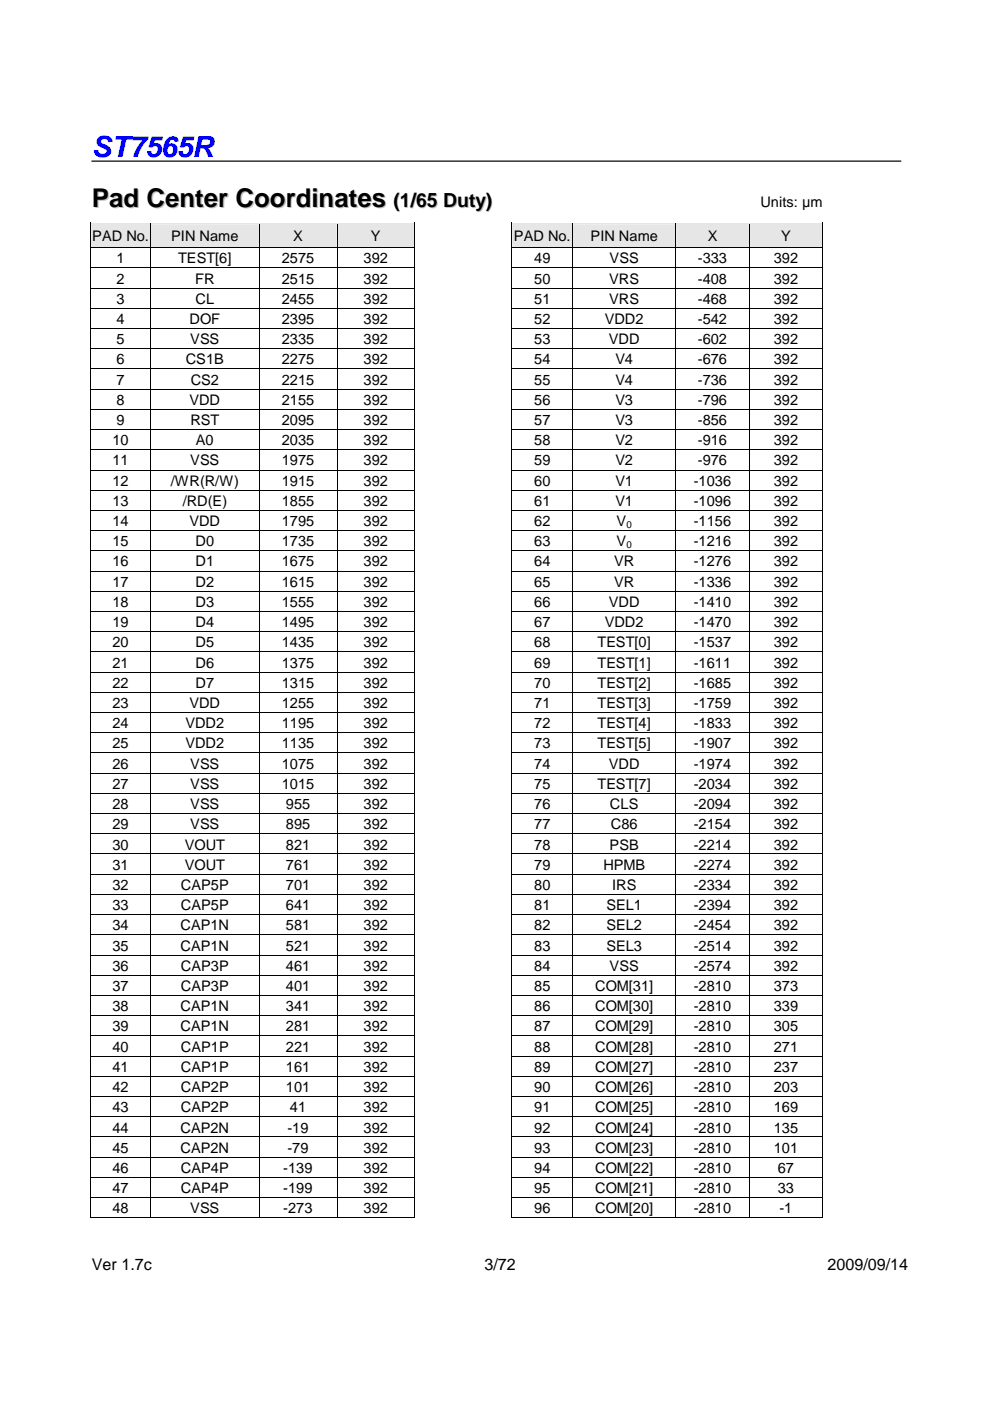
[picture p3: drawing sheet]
<svg xmlns="http://www.w3.org/2000/svg" width="210mm" height="297mm" viewBox="0 0 210 297" stroke-linecap="round" stroke-linejoin="round" font-family="sans-serif">
<defs><g id="words">
<text font-size="6.2" fill="#00f" x="19.5" y="33.2">ST7565R</text>
<text font-size="5.5" fill="#c0c0c0" x="19.7" y="44.2">Pad Center Coordinates</text>
<text font-size="4.1" fill="#c0c0c0" x="83.6" y="44.1">(1/65 Duty)</text>
<g font-size="3.4">
<text x="19.5" y="269.2">Ver 1.7c</text>
<text x="102.7" y="269.2">3/72</text>
<text x="175.5" y="269.2">2009/09/14</text>
</g>
<g font-size="3.1">
<text x="161.2" y="43.9">Units: µm</text>
<text x="19.6" y="51.1">PAD No.</text>
<text x="36.3" y="51.1">PIN Name</text>
<text x="62.2" y="51.1">X</text>
<text x="78.7" y="51.1">Y</text>
<text x="109" y="51.1">PAD No.</text>
<text x="125.2" y="51.1">PIN Name</text>
<text x="150.1" y="51.1">X</text>
<text x="165.7" y="51.1">Y</text>
<text x="24.7" y="55.8">1</text>
<text x="37.8" y="55.8">TEST[6]</text>
<text x="59.7" y="55.8">2575</text>
<text x="77.1" y="55.8">392</text>
<text x="113.3" y="55.8">49</text>
<text x="129.2" y="55.8">VSS</text>
<text x="148" y="55.8">-333</text>
<text x="164" y="55.8">392</text>
<text x="24.7" y="60.1">2</text>
<text x="24.7" y="64.4">3</text>
<text x="41.4" y="60.1">FR</text>
<text x="41.4" y="64.4">CL</text>
<text x="59.7" y="60.1">2515</text>
<text x="59.7" y="64.4">2455</text>
<text x="77.1" y="60.1">392</text>
<text x="77.1" y="64.4">392</text>
<text x="113.3" y="60.1">50</text>
<text x="113.3" y="64.4">51</text>
<text x="129.2" y="60.1">VRS</text>
<text x="129.2" y="64.4">VRS</text>
<text x="148" y="60.1">-408</text>
<text x="148" y="64.4">-468</text>
<text x="164" y="60.1">392</text>
<text x="164" y="64.4">392</text>
<text x="24.7" y="68.7">4</text>
<text x="40.2" y="68.7">DOF</text>
<text x="59.7" y="68.7">2395</text>
<text x="77.1" y="68.7">392</text>
<text x="113.3" y="68.7">52</text>
<text x="128.2" y="68.7">VDD2</text>
<text x="148" y="68.7">-542</text>
<text x="164" y="68.7">392</text>
<text x="24.7" y="73">5</text>
<text x="24.7" y="77.3">6</text>
<text x="39.4" y="77.3">CS1B</text>
<text x="40.3" y="73">VSS</text>
<text x="59.7" y="73">2335</text>
<text x="59.7" y="77.3">2275</text>
<text x="77.1" y="73">392</text>
<text x="77.1" y="77.3">392</text>
<text x="113.3" y="73">53</text>
<text x="113.3" y="77.3">54</text>
<text x="129.1" y="73">VDD</text>
<text x="130.5" y="77.3">V4</text>
<text x="148" y="73">-602</text>
<text x="148" y="77.3">-676</text>
<text x="164" y="73">392</text>
<text x="164" y="77.3">392</text>
<text x="24.7" y="81.5">7</text>
<text x="40.4" y="81.5">CS2</text>
<text x="59.7" y="81.5">2215</text>
<text x="77.1" y="81.5">392</text>
<text x="113.3" y="81.5">55</text>
<text x="130.5" y="81.5">V4</text>
<text x="148" y="81.5">-736</text>
<text x="164" y="81.5">392</text>
<text x="24.7" y="85.9">8</text>
<text x="40.2" y="85.9">VDD</text>
<text x="59.7" y="85.9">2155</text>
<text x="77.1" y="85.9">392</text>
<text x="113.3" y="85.9">56</text>
<text x="130.5" y="85.9">V3</text>
<text x="148" y="85.9">-796</text>
<text x="164" y="85.9">392</text>
<text x="23.9" y="94.4">10</text>
<text x="24.7" y="90.1">9</text>
<text x="40.4" y="90.1">RST</text>
<text x="41.5" y="94.4">A0</text>
<text x="59.7" y="90.1">2095</text>
<text x="59.7" y="94.4">2035</text>
<text x="77.1" y="90.1">392</text>
<text x="77.1" y="94.4">392</text>
<text x="113.3" y="90.1">57</text>
<text x="113.3" y="94.4">58</text>
<text x="130.5" y="90.1">V3</text>
<text x="130.5" y="94.4">V2</text>
<text x="148" y="90.1">-856</text>
<text x="148" y="94.4">-916</text>
<text x="164" y="90.1">392</text>
<text x="164" y="94.4">392</text>
<text x="23.9" y="98.7">11</text>
<text x="40.3" y="98.7">VSS</text>
<text x="59.7" y="98.7">1975</text>
<text x="77.1" y="98.7">392</text>
<text x="113.3" y="98.7">59</text>
<text x="130.5" y="98.7">V2</text>
<text x="148" y="98.7">-976</text>
<text x="164" y="98.7">392</text>
<text x="23.9" y="103">12</text>
<text x="23.9" y="107.3">13</text>
<text x="36.2" y="103">/WR(R/W)</text>
<text x="38.7" y="107.3">/RD(E)</text>
<text x="59.7" y="103">1915</text>
<text x="59.7" y="107.3">1855</text>
<text x="77.1" y="103">392</text>
<text x="77.1" y="107.3">392</text>
<text x="113.3" y="103">60</text>
<text x="113.3" y="107.3">61</text>
<text x="130.5" y="103">V1</text>
<text x="130.5" y="107.3">V1</text>
<text x="147.1" y="103">-1036</text>
<text x="147.1" y="107.3">-1096</text>
<text x="164" y="103">392</text>
<text x="164" y="107.3">392</text>
<text x="23.9" y="111.5">14</text>
<text x="40.2" y="111.5">VDD</text>
<text x="59.7" y="111.5">1795</text>
<text x="77.1" y="111.5">392</text>
<text x="113.3" y="111.5">62</text>
<text x="130.7" y="111.5">V</text>
<text x="147.1" y="111.5">-1156</text>
<text x="164" y="111.5">392</text>
<text x="23.9" y="115.8">15</text>
<text x="41.4" y="115.8">D0</text>
<text x="59.7" y="115.8">1735</text>
<text x="77.1" y="115.8">392</text>
<text x="113.3" y="115.8">63</text>
<text x="130.7" y="115.8">V</text>
<text x="147.1" y="115.8">-1216</text>
<text x="164" y="115.8">392</text>
<text x="23.9" y="120.1">16</text>
<text x="23.9" y="124.4">17</text>
<text x="41.4" y="120.1">D1</text>
<text x="41.4" y="124.4">D2</text>
<text x="59.7" y="120.1">1675</text>
<text x="59.7" y="124.4">1615</text>
<text x="77.1" y="120.1">392</text>
<text x="77.1" y="124.4">392</text>
<text x="113.3" y="120.1">64</text>
<text x="113.3" y="124.4">65</text>
<text x="130.2" y="120.1">VR</text>
<text x="130.2" y="124.4">VR</text>
<text x="147.1" y="120.1">-1276</text>
<text x="147.1" y="124.4">-1336</text>
<text x="164" y="120.1">392</text>
<text x="164" y="124.4">392</text>
<text x="23.9" y="128.7">18</text>
<text x="41.4" y="128.7">D3</text>
<text x="59.7" y="128.7">1555</text>
<text x="77.1" y="128.7">392</text>
<text x="113.3" y="128.7">66</text>
<text x="129.1" y="128.7">VDD</text>
<text x="147.1" y="128.7">-1410</text>
<text x="164" y="128.7">392</text>
<text x="23.9" y="133">19</text>
<text x="23.9" y="137.2">20</text>
<text x="41.4" y="133">D4</text>
<text x="41.4" y="137.2">D5</text>
<text x="59.7" y="133">1495</text>
<text x="59.7" y="137.2">1435</text>
<text x="77.1" y="133">392</text>
<text x="77.1" y="137.2">392</text>
<text x="113.3" y="133">67</text>
<text x="113.3" y="137.2">68</text>
<text x="126.7" y="137.2">TEST[0]</text>
<text x="128.2" y="133">VDD2</text>
<text x="147.1" y="133">-1470</text>
<text x="147.1" y="137.2">-1537</text>
<text x="164" y="133">392</text>
<text x="164" y="137.2">392</text>
<text x="23.9" y="141.6">21</text>
<text x="41.4" y="141.6">D6</text>
<text x="59.7" y="141.6">1375</text>
<text x="77.1" y="141.6">392</text>
<text x="113.3" y="141.6">69</text>
<text x="126.7" y="141.6">TEST[1]</text>
<text x="147.1" y="141.6">-1611</text>
<text x="164" y="141.6">392</text>
<text x="23.9" y="145.8">22</text>
<text x="41.4" y="145.8">D7</text>
<text x="59.7" y="145.8">1315</text>
<text x="77.1" y="145.8">392</text>
<text x="113.3" y="145.8">70</text>
<text x="126.7" y="145.8">TEST[2]</text>
<text x="147.1" y="145.8">-1685</text>
<text x="164" y="145.8">392</text>
<text x="23.9" y="150.1">23</text>
<text x="23.9" y="154.4">24</text>
<text x="39.3" y="154.4">VDD2</text>
<text x="40.2" y="150.1">VDD</text>
<text x="59.7" y="150.1">1255</text>
<text x="59.7" y="154.4">1195</text>
<text x="77.1" y="150.1">392</text>
<text x="77.1" y="154.4">392</text>
<text x="113.3" y="150.1">71</text>
<text x="113.3" y="154.4">72</text>
<text x="126.7" y="150.1">TEST[3]</text>
<text x="126.7" y="154.4">TEST[4]</text>
<text x="147.1" y="150.1">-1759</text>
<text x="147.1" y="154.4">-1833</text>
<text x="164" y="150.1">392</text>
<text x="164" y="154.4">392</text>
<text x="23.9" y="158.7">25</text>
<text x="39.3" y="158.7">VDD2</text>
<text x="59.7" y="158.7">1135</text>
<text x="77.1" y="158.7">392</text>
<text x="113.3" y="158.7">73</text>
<text x="126.7" y="158.7">TEST[5]</text>
<text x="147.1" y="158.7">-1907</text>
<text x="164" y="158.7">392</text>
<text x="23.9" y="163">26</text>
<text x="23.9" y="167.3">27</text>
<text x="40.3" y="163">VSS</text>
<text x="40.3" y="167.3">VSS</text>
<text x="59.7" y="163">1075</text>
<text x="59.7" y="167.3">1015</text>
<text x="77.1" y="163">392</text>
<text x="77.1" y="167.3">392</text>
<text x="113.3" y="163">74</text>
<text x="113.3" y="167.3">75</text>
<text x="126.7" y="167.3">TEST[7]</text>
<text x="129.1" y="163">VDD</text>
<text x="147.1" y="163">-1974</text>
<text x="147.1" y="167.3">-2034</text>
<text x="164" y="163">392</text>
<text x="164" y="167.3">392</text>
<text x="23.9" y="171.5">28</text>
<text x="40.3" y="171.5">VSS</text>
<text x="60.6" y="171.5">955</text>
<text x="77.1" y="171.5">392</text>
<text x="113.3" y="171.5">76</text>
<text x="129.3" y="171.5">CLS</text>
<text x="147.1" y="171.5">-2094</text>
<text x="164" y="171.5">392</text>
<text x="23.9" y="175.8">29</text>
<text x="40.3" y="175.8">VSS</text>
<text x="60.6" y="175.8">895</text>
<text x="77.1" y="175.8">392</text>
<text x="113.3" y="175.8">77</text>
<text x="129.5" y="175.8">C86</text>
<text x="147.1" y="175.8">-2154</text>
<text x="164" y="175.8">392</text>
<text x="23.9" y="180.1">30</text>
<text x="23.9" y="184.4">31</text>
<text x="39.2" y="180.1">VOUT</text>
<text x="39.2" y="184.4">VOUT</text>
<text x="60.6" y="180.1">821</text>
<text x="60.6" y="184.4">761</text>
<text x="77.1" y="180.1">392</text>
<text x="77.1" y="184.4">392</text>
<text x="113.3" y="180.1">78</text>
<text x="113.3" y="184.4">79</text>
<text x="127.9" y="184.4">HPMB</text>
<text x="129.2" y="180.1">PSB</text>
<text x="147.1" y="180.1">-2214</text>
<text x="147.1" y="184.4">-2274</text>
<text x="164" y="180.1">392</text>
<text x="164" y="184.4">392</text>
<text x="23.9" y="188.7">32</text>
<text x="38.4" y="188.7">CAP5P</text>
<text x="60.6" y="188.7">701</text>
<text x="77.1" y="188.7">392</text>
<text x="113.3" y="188.7">80</text>
<text x="129.8" y="188.7">IRS</text>
<text x="147.1" y="188.7">-2334</text>
<text x="164" y="188.7">392</text>
<text x="23.9" y="193">33</text>
<text x="23.9" y="197.3">34</text>
<text x="38.3" y="197.3">CAP1N</text>
<text x="38.4" y="193">CAP5P</text>
<text x="60.6" y="193">641</text>
<text x="60.6" y="197.3">581</text>
<text x="77.1" y="193">392</text>
<text x="77.1" y="197.3">392</text>
<text x="113.3" y="193">81</text>
<text x="113.3" y="197.3">82</text>
<text x="128.6" y="193">SEL1</text>
<text x="128.6" y="197.3">SEL2</text>
<text x="147.1" y="193">-2394</text>
<text x="147.1" y="197.3">-2454</text>
<text x="164" y="193">392</text>
<text x="164" y="197.3">392</text>
<text x="23.9" y="201.5">35</text>
<text x="38.3" y="201.5">CAP1N</text>
<text x="60.6" y="201.5">521</text>
<text x="77.1" y="201.5">392</text>
<text x="113.3" y="201.5">83</text>
<text x="128.6" y="201.5">SEL3</text>
<text x="147.1" y="201.5">-2514</text>
<text x="164" y="201.5">392</text>
<text x="23.9" y="205.8">36</text>
<text x="38.4" y="205.8">CAP3P</text>
<text x="60.6" y="205.8">461</text>
<text x="77.1" y="205.8">392</text>
<text x="113.3" y="205.8">84</text>
<text x="129.2" y="205.8">VSS</text>
<text x="147.1" y="205.8">-2574</text>
<text x="164" y="205.8">392</text>
<text x="23.9" y="210.1">37</text>
<text x="23.9" y="214.4">38</text>
<text x="38.3" y="214.4">CAP1N</text>
<text x="38.4" y="210.1">CAP3P</text>
<text x="60.6" y="210.1">401</text>
<text x="60.6" y="214.4">341</text>
<text x="77.1" y="210.1">392</text>
<text x="77.1" y="214.4">392</text>
<text x="113.3" y="210.1">85</text>
<text x="113.3" y="214.4">86</text>
<text x="126.2" y="210.1">COM[31]</text>
<text x="126.2" y="214.4">COM[30]</text>
<text x="147.1" y="210.1">-2810</text>
<text x="147.1" y="214.4">-2810</text>
<text x="164" y="210.1">373</text>
<text x="164" y="214.4">339</text>
<text x="23.9" y="218.7">39</text>
<text x="38.3" y="218.7">CAP1N</text>
<text x="60.6" y="218.7">281</text>
<text x="77.1" y="218.7">392</text>
<text x="113.3" y="218.7">87</text>
<text x="126.2" y="218.7">COM[29]</text>
<text x="147.1" y="218.7">-2810</text>
<text x="164" y="218.7">305</text>
<text x="23.9" y="223">40</text>
<text x="23.9" y="227.2">41</text>
<text x="38.4" y="223">CAP1P</text>
<text x="38.4" y="227.2">CAP1P</text>
<text x="60.6" y="223">221</text>
<text x="60.6" y="227.2">161</text>
<text x="77.1" y="223">392</text>
<text x="77.1" y="227.2">392</text>
<text x="113.3" y="223">88</text>
<text x="113.3" y="227.2">89</text>
<text x="126.2" y="223">COM[28]</text>
<text x="126.2" y="227.2">COM[27]</text>
<text x="147.1" y="223">-2810</text>
<text x="147.1" y="227.2">-2810</text>
<text x="164" y="223">271</text>
<text x="164" y="227.2">237</text>
<text x="23.9" y="231.5">42</text>
<text x="38.4" y="231.5">CAP2P</text>
<text x="60.6" y="231.5">101</text>
<text x="77.1" y="231.5">392</text>
<text x="113.3" y="231.5">90</text>
<text x="126.2" y="231.5">COM[26]</text>
<text x="147.1" y="231.5">-2810</text>
<text x="164" y="231.5">203</text>
<text x="23.9" y="235.8">43</text>
<text x="38.4" y="235.8">CAP2P</text>
<text x="61.5" y="235.8">41</text>
<text x="77.1" y="235.8">392</text>
<text x="113.3" y="235.8">91</text>
<text x="126.2" y="235.8">COM[25]</text>
<text x="147.1" y="235.8">-2810</text>
<text x="164" y="235.8">169</text>
<text x="23.9" y="240.1">44</text>
<text x="23.9" y="244.4">45</text>
<text x="38.3" y="240.1">CAP2N</text>
<text x="38.3" y="244.4">CAP2N</text>
<text x="61" y="240.1">-19</text>
<text x="61" y="244.4">-79</text>
<text x="77.1" y="240.1">392</text>
<text x="77.1" y="244.4">392</text>
<text x="113.3" y="240.1">92</text>
<text x="113.3" y="244.4">93</text>
<text x="126.2" y="240.1">COM[24]</text>
<text x="126.2" y="244.4">COM[23]</text>
<text x="147.1" y="240.1">-2810</text>
<text x="147.1" y="244.4">-2810</text>
<text x="164" y="240.1">135</text>
<text x="164" y="244.4">101</text>
<text x="23.9" y="248.7">46</text>
<text x="38.4" y="248.7">CAP4P</text>
<text x="60.1" y="248.7">-139</text>
<text x="77.1" y="248.7">392</text>
<text x="113.3" y="248.7">94</text>
<text x="126.2" y="248.7">COM[22]</text>
<text x="147.1" y="248.7">-2810</text>
<text x="164.9" y="248.7">67</text>
<text x="23.9" y="252.9">47</text>
<text x="23.9" y="257.3">48</text>
<text x="38.4" y="252.9">CAP4P</text>
<text x="40.3" y="257.3">VSS</text>
<text x="60.1" y="252.9">-199</text>
<text x="60.1" y="257.3">-273</text>
<text x="77.1" y="252.9">392</text>
<text x="77.1" y="257.3">392</text>
<text x="113.3" y="252.9">95</text>
<text x="113.3" y="257.3">96</text>
<text x="126.2" y="252.9">COM[21]</text>
<text x="126.2" y="257.3">COM[20]</text>
<text x="147.1" y="252.9">-2810</text>
<text x="147.1" y="257.3">-2810</text>
<text x="164.9" y="252.9">33</text>
<text x="165.3" y="257.3">-1</text>
</g>
<g font-size="2.1">
<text x="132.8" y="111.9">0</text>
<text x="132.8" y="116.2">0</text>
</g>
</g></defs>
<path d="M19.5 34.2h171.5" fill="none" stroke="#010101" stroke-width=".26"/>
<g fill="#e6e6e6">
<path d="M19.3 47.4h12.5v5h-12.5z"/>
<path d="M19.5 48.2h12.2v3.5h-12.2z"/>
<path d="M32 47.5h22.9v4.9h-22.9z"/>
<path d="M32 48.2h22.9v3.5h-22.9z"/>
<path d="M55 47.4h16.4v5h-16.4z"/>
<path d="M55.2 48.2h16v3.5h-16z"/>
<path d="M71.5 47.4h16.3v5h-16.3z"/>
<path d="M71.7 48.2h16v3.5h-16z"/>
</g>
<g fill="#000">
<path d="M19.2 47.2h.1v.3h-.1zM19.2 47.2l.1 .2zM19.2 52.4h.1v.4h-.1zM19.2 56.7h.1v.4h-.1zM31.8 47.4h.2v.1h-.2zM31.8 47.2h.2v.2h-.2zM31.8 52.4h.2v.4h-.2zM31.8 56.7h.2v.4h-.2zM54.9 47.4h.1v.1h-.1zM54.9 47.2h.1v.2h-.1zM54.9 52.4h.1v.4h-.1zM54.9 56.7h.1v.4h-.1z"/>
<path d="M71.4 47.4h.1v.1h-.1zM71.4 47.2h.1v.2h-.1zM71.4 52.4h.1v.4h-.1zM71.4 56.7h.1v.4h-.1zM87.8 47.2h.2v.3h-.2zM87.8 47.2h.2v.2h-.2zM87.8 52.4h.2v.4h-.2zM87.8 56.7h.2v.4h-.2zM19.2 61h.1v.3h-.1zM19.2 65.3h.1v.4h-.1zM19.2 69.6h.1v.3h-.1zM19.2 73.8h.1v.4h-.1z"/>
<path d="M19.2 78.1h.1v.4h-.1zM31.8 61h.2v.3h-.2zM31.8 65.3h.2v.4h-.2zM31.8 69.6h.2v.3h-.2zM31.8 73.8h.2v.4h-.2zM31.8 78.1h.2v.4h-.2zM54.9 61h.1v.3h-.1zM54.9 65.3h.1v.4h-.1zM54.9 69.6h.1v.3h-.1zM54.9 73.8h.1v.4h-.1zM54.9 78.1h.1v.4h-.1zM71.4 61h.1v.3h-.1z"/>
<path d="M71.4 65.3h.1v.4h-.1zM71.4 69.6h.1v.3h-.1zM71.4 73.8h.1v.4h-.1zM71.4 78.1h.1v.4h-.1zM87.8 61h.2v.3h-.2zM87.8 65.3h.2v.4h-.2zM87.8 69.6h.2v.3h-.2zM87.8 73.8h.2v.4h-.2zM87.8 78.1h.2v.4h-.2zM19.2 82.4h.1v.4h-.1zM19.2 86.7h.1v.4h-.1zM19.2 91h.1v.4h-.1z"/>
<path d="M19.2 95.3h.1v.3h-.1zM19.2 99.6h.1v.3h-.1zM31.8 82.4h.2v.4h-.2zM31.8 86.7h.2v.4h-.2zM31.8 91h.2v.4h-.2zM31.8 95.3h.2v.3h-.2zM31.8 99.6h.2v.3h-.2zM54.9 82.4h.1v.4h-.1zM54.9 86.7h.1v.4h-.1zM54.9 91h.1v.4h-.1zM54.9 95.3h.1v.3h-.1zM54.9 99.6h.1v.3h-.1z"/>
<path d="M71.4 82.4h.1v.4h-.1zM71.4 86.7h.1v.4h-.1zM71.4 91h.1v.4h-.1zM71.4 95.3h.1v.3h-.1zM71.4 99.6h.1v.3h-.1zM87.8 82.4h.2v.4h-.2zM87.8 86.7h.2v.4h-.2zM87.8 91h.2v.4h-.2zM87.8 95.3h.2v.3h-.2zM87.8 99.6h.2v.3h-.2zM19.2 103.8h.1v.4h-.1zM19.2 108.1h.1v.4h-.1z"/>
<path d="M19.2 112.4h.1v.4h-.1zM19.2 116.7h.1v.4h-.1zM31.8 103.8h.2v.4h-.2zM31.8 108.1h.2v.4h-.2zM31.8 112.4h.2v.4h-.2zM31.8 116.7h.2v.4h-.2zM54.9 103.8h.1v.4h-.1zM54.9 108.1h.1v.4h-.1zM54.9 112.4h.1v.4h-.1zM54.9 116.7h.1v.4h-.1zM71.4 103.8h.1v.4h-.1zM71.4 108.1h.1v.4h-.1z"/>
<path d="M71.4 112.4h.1v.4h-.1zM71.4 116.7h.1v.4h-.1zM87.8 103.8h.2v.4h-.2zM87.8 108.1h.2v.4h-.2zM87.8 112.4h.2v.4h-.2zM87.8 116.7h.2v.4h-.2zM19.2 121h.1v.4h-.1zM19.2 125.3h.1v.3h-.1zM19.2 129.5h.1v.4h-.1zM19.2 133.9h.1v.3h-.1zM19.2 138.1h.1v.4h-.1zM31.8 121h.2v.4h-.2z"/>
<path d="M31.8 125.3h.2v.3h-.2zM31.8 129.5h.2v.4h-.2zM31.8 133.9h.2v.3h-.2zM31.8 138.1h.2v.4h-.2zM54.9 121h.1v.4h-.1zM54.9 125.3h.1v.3h-.1zM54.9 129.5h.1v.4h-.1zM54.9 133.9h.1v.3h-.1zM54.9 138.1h.1v.4h-.1zM71.4 121h.1v.4h-.1zM71.4 125.3h.1v.3h-.1zM71.4 129.5h.1v.4h-.1z"/>
<path d="M71.4 133.9h.1v.3h-.1zM71.4 138.1h.1v.4h-.1zM87.8 121h.2v.4h-.2zM87.8 125.3h.2v.3h-.2zM87.8 129.5h.2v.4h-.2zM87.8 133.9h.2v.3h-.2zM87.8 138.1h.2v.4h-.2zM19.2 142.4h.1v.4h-.1zM19.2 146.7h.1v.4h-.1zM19.2 151h.1v.3h-.1zM19.2 155.3h.1v.3h-.1zM19.2 159.6h.1v.3h-.1z"/>
<path d="M31.8 142.4h.2v.4h-.2zM31.8 146.7h.2v.4h-.2zM31.8 151h.2v.3h-.2zM31.8 155.3h.2v.3h-.2zM31.8 159.6h.2v.3h-.2zM54.9 142.4h.1v.4h-.1zM54.9 146.7h.1v.4h-.1zM54.9 151h.1v.3h-.1zM54.9 155.3h.1v.3h-.1zM54.9 159.6h.1v.3h-.1zM71.4 142.4h.1v.4h-.1zM71.4 146.7h.1v.4h-.1z"/>
<path d="M71.4 151h.1v.3h-.1zM71.4 155.3h.1v.3h-.1zM71.4 159.6h.1v.3h-.1zM87.8 142.4h.2v.4h-.2zM87.8 146.7h.2v.4h-.2zM87.8 151h.2v.3h-.2zM87.8 155.3h.2v.3h-.2zM87.8 159.6h.2v.3h-.2zM19.2 163.8h.1v.4h-.1zM19.2 168.1h.1v.4h-.1zM19.2 172.4h.1v.4h-.1zM19.2 176.7h.1v.4h-.1z"/>
<path d="M31.8 163.8h.2v.4h-.2zM31.8 168.1h.2v.4h-.2zM31.8 172.4h.2v.4h-.2zM31.8 176.7h.2v.4h-.2zM54.9 163.8h.1v.4h-.1zM54.9 168.1h.1v.4h-.1zM54.9 172.4h.1v.4h-.1zM54.9 176.7h.1v.4h-.1zM71.4 163.8h.1v.4h-.1zM71.4 168.1h.1v.4h-.1zM71.4 172.4h.1v.4h-.1zM71.4 176.7h.1v.4h-.1z"/>
<path d="M87.8 163.8h.2v.4h-.2zM87.8 168.1h.2v.4h-.2zM87.8 172.4h.2v.4h-.2zM87.8 176.7h.2v.4h-.2zM19.2 181h.1v.4h-.1zM19.2 185.3h.1v.3h-.1zM19.2 189.5h.1v.4h-.1zM19.2 193.8h.1v.4h-.1zM19.2 198.1h.1v.4h-.1zM31.8 181h.2v.4h-.2zM31.8 185.3h.2v.3h-.2zM31.8 189.5h.2v.4h-.2z"/>
<path d="M31.8 193.8h.2v.4h-.2zM31.8 198.1h.2v.4h-.2zM54.9 181h.1v.4h-.1zM54.9 185.3h.1v.3h-.1zM54.9 189.5h.1v.4h-.1zM54.9 193.8h.1v.4h-.1zM54.9 198.1h.1v.4h-.1zM71.4 181h.1v.4h-.1zM71.4 185.3h.1v.3h-.1zM71.4 189.5h.1v.4h-.1zM71.4 193.8h.1v.4h-.1zM71.4 198.1h.1v.4h-.1z"/>
<path d="M87.8 181h.2v.4h-.2zM87.8 185.3h.2v.3h-.2zM87.8 189.5h.2v.4h-.2zM87.8 193.8h.2v.4h-.2zM87.8 198.1h.2v.4h-.2zM19.2 202.4h.1v.4h-.1zM19.2 206.7h.1v.4h-.1zM19.2 211h.1v.3h-.1zM19.2 215.3h.1v.3h-.1zM19.2 219.5h.1v.4h-.1zM31.8 202.4h.2v.4h-.2zM31.8 206.7h.2v.4h-.2z"/>
<path d="M31.8 211h.2v.3h-.2zM31.8 215.3h.2v.3h-.2zM31.8 219.5h.2v.4h-.2zM54.9 202.4h.1v.4h-.1zM54.9 206.7h.1v.4h-.1zM54.9 211h.1v.3h-.1zM54.9 215.3h.1v.3h-.1zM54.9 219.5h.1v.4h-.1zM71.4 202.4h.1v.4h-.1zM71.4 206.7h.1v.4h-.1zM71.4 211h.1v.3h-.1zM71.4 215.3h.1v.3h-.1z"/>
<path d="M71.4 219.5h.1v.4h-.1zM87.8 202.4h.2v.4h-.2zM87.8 206.7h.2v.4h-.2zM87.8 211h.2v.3h-.2zM87.8 215.3h.2v.3h-.2zM87.8 219.5h.2v.4h-.2zM19.2 223.8h.1v.4h-.1zM19.2 228.1h.1v.4h-.1zM19.2 232.4h.1v.4h-.1zM19.2 236.7h.1v.4h-.1zM31.8 223.8h.2v.4h-.2zM31.8 228.1h.2v.4h-.2z"/>
<path d="M31.8 232.4h.2v.4h-.2zM31.8 236.7h.2v.4h-.2zM54.9 223.8h.1v.4h-.1zM54.9 228.1h.1v.4h-.1zM54.9 232.4h.1v.4h-.1zM54.9 236.7h.1v.4h-.1zM71.4 223.8h.1v.4h-.1zM71.4 228.1h.1v.4h-.1zM71.4 232.4h.1v.4h-.1zM71.4 236.7h.1v.4h-.1zM87.8 223.8h.2v.4h-.2zM87.8 228.1h.2v.4h-.2z"/>
<path d="M87.8 232.4h.2v.4h-.2zM87.8 236.7h.2v.4h-.2zM19.2 241h.1v.3h-.1zM19.2 245.2h.1v.4h-.1zM19.2 249.6h.1v.3h-.1zM19.2 253.8h.1v.4h-.1zM19.2 258.1l.1 .2zM31.8 241h.2v.3h-.2zM31.8 245.2h.2v.4h-.2zM31.8 249.6h.2v.3h-.2zM31.8 253.8h.2v.4h-.2zM31.8 258.1h.2v.2h-.2z"/>
<path d="M54.9 241h.1v.3h-.1zM54.9 245.2h.1v.4h-.1zM54.9 249.6h.1v.3h-.1zM54.9 253.8h.1v.4h-.1zM54.9 258.1h.1v.2h-.1zM71.4 241h.1v.3h-.1zM71.4 245.2h.1v.4h-.1zM71.4 249.6h.1v.3h-.1zM71.4 253.8h.1v.4h-.1zM71.4 258.1h.1v.2h-.1zM87.8 241h.2v.3h-.2zM87.8 245.2h.2v.4h-.2z"/>
<path d="M87.8 249.6h.2v.3h-.2zM87.8 253.8h.2v.4h-.2zM87.8 258.1h.2v.2h-.2z"/>
</g>
<g fill="none" stroke="#000" stroke-width=".21">
<path d="M19.3 47.5v4.9M19.3 52.8v3.9M19.3 57.1v3.9M19.3 47.3h12.5M19.3 52.5h12.5M19.3 56.8h12.5M31.9 47.5v4.9M31.9 52.8v3.9M31.9 57.1v3.9M32 47.3h22.9M32 52.5h22.9M32 56.8h22.9"/>
<path d="M54.9 47.5v4.9M54.9 52.8v3.9M54.9 57.1v3.9M55 47.3h16.4M55 52.5h16.4M55 56.8h16.4M71.5 47.5v4.9M71.5 52.8v3.9M71.5 57.1v3.9M71.5 47.3h16.3M71.5 52.5h16.3M71.5 56.8h16.3"/>
<path d="M87.9 47.5v4.9M87.9 52.8v3.9M87.9 57.1v3.9M19.3 61.3v4M19.3 65.7v3.9M19.3 69.9v3.9M19.3 74.2v3.9M19.3 78.5v3.9M19.3 61.1h12.5M19.3 65.4h12.5M19.3 69.6h12.5M19.3 73.9h12.5"/>
<path d="M19.3 78.2h12.5M31.9 61.3v4M31.9 65.7v3.9M31.9 69.9v3.9M31.9 74.2v3.9M31.9 78.5v3.9M32 61.1h22.9M32 65.4h22.9M32 69.6h22.9M32 73.9h22.9M32 78.2h22.9M54.9 61.3v4"/>
<path d="M54.9 65.7v3.9M54.9 69.9v3.9M54.9 74.2v3.9M54.9 78.5v3.9M55 61.1h16.4M55 65.4h16.4M55 69.6h16.4M55 73.9h16.4M55 78.2h16.4M71.5 61.3v4M71.5 65.7v3.9M71.5 69.9v3.9"/>
<path d="M71.5 74.2v3.9M71.5 78.5v3.9M71.5 61.1h16.3M71.5 65.4h16.3M71.5 69.6h16.3M71.5 73.9h16.3M71.5 78.2h16.3M87.9 61.3v4M87.9 65.7v3.9M87.9 69.9v3.9M87.9 74.2v3.9M87.9 78.5v3.9"/>
<path d="M19.3 82.8v3.9M19.3 87.1v3.9M19.3 91.4v3.9M19.3 95.6v4M19.3 99.9v3.9M19.3 82.5h12.5M19.3 86.8h12.5M19.3 91.1h12.5M19.3 95.4h12.5M19.3 99.7h12.5M31.9 82.8v3.9M31.9 87.1v3.9"/>
<path d="M31.9 91.4v3.9M31.9 95.6v4M31.9 99.9v3.9M32 82.5h22.9M32 86.8h22.9M32 91.1h22.9M32 95.4h22.9M32 99.7h22.9M54.9 82.8v3.9M54.9 87.1v3.9M54.9 91.4v3.9M54.9 95.6v4"/>
<path d="M54.9 99.9v3.9M55 82.5h16.4M55 86.8h16.4M55 91.1h16.4M55 95.4h16.4M55 99.7h16.4M71.5 82.8v3.9M71.5 87.1v3.9M71.5 91.4v3.9M71.5 95.6v4M71.5 99.9v3.9M71.5 82.5h16.3"/>
<path d="M71.5 86.8h16.3M71.5 91.1h16.3M71.5 95.4h16.3M71.5 99.7h16.3M87.9 82.8v3.9M87.9 87.1v3.9M87.9 91.4v3.9M87.9 95.6v4M87.9 99.9v3.9M19.3 104.2v3.9M19.3 108.5v3.9M19.3 112.8v3.9"/>
<path d="M19.3 117.1v3.9M19.3 103.9h12.5M19.3 108.2h12.5M19.3 112.5h12.5M19.3 116.8h12.5M31.9 104.2v3.9M31.9 108.5v3.9M31.9 112.8v3.9M31.9 117.1v3.9M32 103.9h22.9M32 108.2h22.9M32 112.5h22.9"/>
<path d="M32 116.8h22.9M54.9 104.2v3.9M54.9 108.5v3.9M54.9 112.8v3.9M54.9 117.1v3.9M55 103.9h16.4M55 108.2h16.4M55 112.5h16.4M55 116.8h16.4M71.5 104.2v3.9M71.5 108.5v3.9M71.5 112.8v3.9"/>
<path d="M71.5 117.1v3.9M71.5 103.9h16.3M71.5 108.2h16.3M71.5 112.5h16.3M71.5 116.8h16.3M87.9 104.2v3.9M87.9 108.5v3.9M87.9 112.8v3.9M87.9 117.1v3.9M19.3 121.4v3.9M19.3 125.6v3.9M19.3 129.9v4"/>
<path d="M19.3 134.2v3.9M19.3 138.5v3.9M19.3 121.1h12.5M19.3 125.3h12.5M19.3 129.6h12.5M19.3 133.9h12.5M19.3 138.2h12.5M31.9 121.4v3.9M31.9 125.6v3.9M31.9 129.9v4M31.9 134.2v3.9M31.9 138.5v3.9"/>
<path d="M32 121.1h22.9M32 125.3h22.9M32 129.6h22.9M32 133.9h22.9M32 138.2h22.9M54.9 121.4v3.9M54.9 125.6v3.9M54.9 129.9v4M54.9 134.2v3.9M54.9 138.5v3.9M55 121.1h16.4M55 125.3h16.4"/>
<path d="M55 129.6h16.4M55 133.9h16.4M55 138.2h16.4M71.5 121.4v3.9M71.5 125.6v3.9M71.5 129.9v4M71.5 134.2v3.9M71.5 138.5v3.9M71.5 121.1h16.3M71.5 125.3h16.3M71.5 129.6h16.3M71.5 133.9h16.3"/>
<path d="M71.5 138.2h16.3M87.9 121.4v3.9M87.9 125.6v3.9M87.9 129.9v4M87.9 134.2v3.9M87.9 138.5v3.9M19.3 142.8v3.9M19.3 147.1v3.9M19.3 151.3v4M19.3 155.6v4M19.3 159.9v3.9M19.3 142.5h12.5"/>
<path d="M19.3 146.8h12.5M19.3 151h12.5M19.3 155.4h12.5M19.3 159.6h12.5M31.9 142.8v3.9M31.9 147.1v3.9M31.9 151.3v4M31.9 155.6v4M31.9 159.9v3.9M32 142.5h22.9M32 146.8h22.9M32 151h22.9"/>
<path d="M32 155.4h22.9M32 159.6h22.9M54.9 142.8v3.9M54.9 147.1v3.9M54.9 151.3v4M54.9 155.6v4M54.9 159.9v3.9M55 142.5h16.4M55 146.8h16.4M55 151h16.4M55 155.4h16.4M55 159.6h16.4"/>
<path d="M71.5 142.8v3.9M71.5 147.1v3.9M71.5 151.3v4M71.5 155.6v4M71.5 159.9v3.9M71.5 142.5h16.3M71.5 146.8h16.3M71.5 151h16.3M71.5 155.4h16.3M71.5 159.6h16.3M87.9 142.8v3.9M87.9 147.1v3.9"/>
<path d="M87.9 151.3v4M87.9 155.6v4M87.9 159.9v3.9M19.3 164.2v3.9M19.3 168.5v3.9M19.3 172.8v3.9M19.3 177.1v3.9M19.3 163.9h12.5M19.3 168.2h12.5M19.3 172.5h12.5M19.3 176.8h12.5M31.9 164.2v3.9"/>
<path d="M31.9 168.5v3.9M31.9 172.8v3.9M31.9 177.1v3.9M32 163.9h22.9M32 168.2h22.9M32 172.5h22.9M32 176.8h22.9M54.9 164.2v3.9M54.9 168.5v3.9M54.9 172.8v3.9M54.9 177.1v3.9M55 163.9h16.4"/>
<path d="M55 168.2h16.4M55 172.5h16.4M55 176.8h16.4M71.5 164.2v3.9M71.5 168.5v3.9M71.5 172.8v3.9M71.5 177.1v3.9M71.5 163.9h16.3M71.5 168.2h16.3M71.5 172.5h16.3M71.5 176.8h16.3M87.9 164.2v3.9"/>
<path d="M87.9 168.5v3.9M87.9 172.8v3.9M87.9 177.1v3.9M19.3 181.4v3.9M19.3 185.6v3.9M19.3 189.9v3.9M19.3 194.2v3.9M19.3 198.5v3.9M19.3 181.1h12.5M19.3 185.3h12.5M19.3 189.6h12.5M19.3 193.9h12.5"/>
<path d="M19.3 198.2h12.5M31.9 181.4v3.9M31.9 185.6v3.9M31.9 189.9v3.9M31.9 194.2v3.9M31.9 198.5v3.9M32 181.1h22.9M32 185.3h22.9M32 189.6h22.9M32 193.9h22.9M32 198.2h22.9M54.9 181.4v3.9"/>
<path d="M54.9 185.6v3.9M54.9 189.9v3.9M54.9 194.2v3.9M54.9 198.5v3.9M55 181.1h16.4M55 185.3h16.4M55 189.6h16.4M55 193.9h16.4M55 198.2h16.4M71.5 181.4v3.9M71.5 185.6v3.9M71.5 189.9v3.9"/>
<path d="M71.5 194.2v3.9M71.5 198.5v3.9M71.5 181.1h16.3M71.5 185.3h16.3M71.5 189.6h16.3M71.5 193.9h16.3M71.5 198.2h16.3M87.9 181.4v3.9M87.9 185.6v3.9M87.9 189.9v3.9M87.9 194.2v3.9M87.9 198.5v3.9"/>
<path d="M19.3 202.8v3.9M19.3 207.1v3.9M19.3 211.3v4M19.3 215.6v3.9M19.3 219.9v3.9M19.3 202.5h12.5M19.3 206.8h12.5M19.3 211.1h12.5M19.3 215.3h12.5M19.3 219.6h12.5M31.9 202.8v3.9M31.9 207.1v3.9"/>
<path d="M31.9 211.3v4M31.9 215.6v3.9M31.9 219.9v3.9M32 202.5h22.9M32 206.8h22.9M32 211.1h22.9M32 215.3h22.9M32 219.6h22.9M54.9 202.8v3.9M54.9 207.1v3.9M54.9 211.3v4M54.9 215.6v3.9"/>
<path d="M54.9 219.9v3.9M55 202.5h16.4M55 206.8h16.4M55 211.1h16.4M55 215.3h16.4M55 219.6h16.4M71.5 202.8v3.9M71.5 207.1v3.9M71.5 211.3v4M71.5 215.6v3.9M71.5 219.9v3.9M71.5 202.5h16.3"/>
<path d="M71.5 206.8h16.3M71.5 211.1h16.3M71.5 215.3h16.3M71.5 219.6h16.3M87.9 202.8v3.9M87.9 207.1v3.9M87.9 211.3v4M87.9 215.6v3.9M87.9 219.9v3.9M19.3 224.2v3.9M19.3 228.5v3.9M19.3 232.8v3.9"/>
<path d="M19.3 237.1v3.9M19.3 223.9h12.5M19.3 228.2h12.5M19.3 232.5h12.5M19.3 236.8h12.5M31.9 224.2v3.9M31.9 228.5v3.9M31.9 232.8v3.9M31.9 237.1v3.9M32 223.9h22.9M32 228.2h22.9M32 232.5h22.9"/>
<path d="M32 236.8h22.9M54.9 224.2v3.9M54.9 228.5v3.9M54.9 232.8v3.9M54.9 237.1v3.9M55 223.9h16.4M55 228.2h16.4M55 232.5h16.4M55 236.8h16.4M71.5 224.2v3.9M71.5 228.5v3.9M71.5 232.8v3.9"/>
<path d="M71.5 237.1v3.9M71.5 223.9h16.3M71.5 228.2h16.3M71.5 232.5h16.3M71.5 236.8h16.3M87.9 224.2v3.9M87.9 228.5v3.9M87.9 232.8v3.9M87.9 237.1v3.9M19.3 241.3v3.9M19.3 245.6v4M19.3 249.9v3.9"/>
<path d="M19.3 254.2v3.9M19.3 241h12.5M19.3 245.3h12.5M19.3 249.6h12.5M19.3 253.9h12.5M19.3 258.2h12.5M31.9 241.3v3.9M31.9 245.6v4M31.9 249.9v3.9M31.9 254.2v3.9M32 241h22.9M32 245.3h22.9"/>
<path d="M32 249.6h22.9M32 253.9h22.9M32 258.2h22.9M54.9 241.3v3.9M54.9 245.6v4M54.9 249.9v3.9M54.9 254.2v3.9M55 241h16.4M55 245.3h16.4M55 249.6h16.4M55 253.9h16.4M55 258.2h16.4"/>
<path d="M71.5 241.3v3.9M71.5 245.6v4M71.5 249.9v3.9M71.5 254.2v3.9M71.5 241h16.3M71.5 245.3h16.3M71.5 249.6h16.3M71.5 253.9h16.3M71.5 258.2h16.3M87.9 241.3v3.9M87.9 245.6v4M87.9 249.9v3.9"/>
<path d="M87.9 254.2v3.9"/>
</g>
<path d="M19.3 47.5h12.5M32 47.5h22.9M55 47.5h16.4M71.5 47.5h16.3" fill="none" stroke="#e6e6e6" stroke-width=".21"/>
<g fill="#e6e6e6">
<path d="M108.6 47.4h12.8v5h-12.8z"/>
<path d="M108.8 48.2h12.5v3.5h-12.5z"/>
<path d="M121.5 47.5h21.7v4.9h-21.7z"/>
<path d="M121.5 48.2h21.7v3.5h-21.7z"/>
<path d="M143.3 47.4h15.4v5h-15.4z"/>
<path d="M143.5 48.2h15.2v3.5h-15.2z"/>
<path d="M158.9 47.4h15.5v5h-15.5z"/>
<path d="M159 48.2h15.2v3.5h-15.2z"/>
</g>
<g fill="#000">
<path d="M108.5 47.2h.1v.3h-.1zM108.5 47.2h.1v.2h-.1zM108.5 52.4h.1v.4h-.1zM108.5 56.7h.1v.4h-.1zM121.4 47.4h.1v.1h-.1zM121.4 47.2h.1v.2h-.1zM121.4 52.4h.1v.4h-.1zM121.4 56.7h.1v.4h-.1zM143.2 47.4h.1v.1h-.1zM143.2 47.2h.1v.2h-.1zM143.2 52.4h.1v.4h-.1zM143.2 56.7h.1v.4h-.1z"/>
<path d="M158.7 47.4h.2v.1h-.2zM158.7 47.2h.2v.2h-.2zM158.7 52.4h.2v.4h-.2zM158.7 56.7h.2v.4h-.2zM174.4 47.2h.1v.3h-.1zM174.4 47.2h.1v.2h-.1zM174.4 52.4h.1v.4h-.1zM174.4 56.7h.1v.4h-.1zM108.5 61h.1v.3h-.1zM108.5 65.3h.1v.4h-.1zM108.5 69.6h.1v.3h-.1zM108.5 73.8h.1v.4h-.1z"/>
<path d="M108.5 78.1h.1v.4h-.1zM121.4 61h.1v.3h-.1zM121.4 65.3h.1v.4h-.1zM121.4 69.6h.1v.3h-.1zM121.4 73.8h.1v.4h-.1zM121.4 78.1h.1v.4h-.1zM143.2 61h.1v.3h-.1zM143.2 65.3h.1v.4h-.1zM143.2 69.6h.1v.3h-.1zM143.2 73.8h.1v.4h-.1zM143.2 78.1h.1v.4h-.1zM158.7 61h.2v.3h-.2z"/>
<path d="M158.7 65.3h.2v.4h-.2zM158.7 69.6h.2v.3h-.2zM158.7 73.8h.2v.4h-.2zM158.7 78.1h.2v.4h-.2zM174.4 61h.1v.3h-.1zM174.4 65.3h.1v.4h-.1zM174.4 69.6h.1v.3h-.1zM174.4 73.8h.1v.4h-.1zM174.4 78.1h.1v.4h-.1zM108.5 82.4h.1v.4h-.1zM108.5 86.7h.1v.4h-.1zM108.5 91h.1v.4h-.1z"/>
<path d="M108.5 95.3h.1v.3h-.1zM108.5 99.6h.1v.3h-.1zM121.4 82.4h.1v.4h-.1zM121.4 86.7h.1v.4h-.1zM121.4 91h.1v.4h-.1zM121.4 95.3h.1v.3h-.1zM121.4 99.6h.1v.3h-.1zM143.2 82.4h.1v.4h-.1zM143.2 86.7h.1v.4h-.1zM143.2 91h.1v.4h-.1zM143.2 95.3h.1v.3h-.1zM143.2 99.6h.1v.3h-.1z"/>
<path d="M158.7 82.4h.2v.4h-.2zM158.7 86.7h.2v.4h-.2zM158.7 91h.2v.4h-.2zM158.7 95.3h.2v.3h-.2zM158.7 99.6h.2v.3h-.2zM174.4 82.4h.1v.4h-.1zM174.4 86.7h.1v.4h-.1zM174.4 91h.1v.4h-.1zM174.4 95.3h.1v.3h-.1zM174.4 99.6h.1v.3h-.1zM108.5 103.8h.1v.4h-.1zM108.5 108.1h.1v.4h-.1z"/>
<path d="M108.5 112.4h.1v.4h-.1zM108.5 116.7h.1v.4h-.1zM121.4 103.8h.1v.4h-.1zM121.4 108.1h.1v.4h-.1zM121.4 112.4h.1v.4h-.1zM121.4 116.7h.1v.4h-.1zM143.2 103.8h.1v.4h-.1zM143.2 108.1h.1v.4h-.1zM143.2 112.4h.1v.4h-.1zM143.2 116.7h.1v.4h-.1zM158.7 103.8h.2v.4h-.2zM158.7 108.1h.2v.4h-.2z"/>
<path d="M158.7 112.4h.2v.4h-.2zM158.7 116.7h.2v.4h-.2zM174.4 103.8h.1v.4h-.1zM174.4 108.1h.1v.4h-.1zM174.4 112.4h.1v.4h-.1zM174.4 116.7h.1v.4h-.1zM108.5 121h.1v.4h-.1zM108.5 125.3h.1v.3h-.1zM108.5 129.5h.1v.4h-.1zM108.5 133.9h.1v.3h-.1zM108.5 138.1h.1v.4h-.1zM121.4 121h.1v.4h-.1z"/>
<path d="M121.4 125.3h.1v.3h-.1zM121.4 129.5h.1v.4h-.1zM121.4 133.9h.1v.3h-.1zM121.4 138.1h.1v.4h-.1zM143.2 121h.1v.4h-.1zM143.2 125.3h.1v.3h-.1zM143.2 129.5h.1v.4h-.1zM143.2 133.9h.1v.3h-.1zM143.2 138.1h.1v.4h-.1zM158.7 121h.2v.4h-.2zM158.7 125.3h.2v.3h-.2zM158.7 129.5h.2v.4h-.2z"/>
<path d="M158.7 133.9h.2v.3h-.2zM158.7 138.1h.2v.4h-.2zM174.4 121h.1v.4h-.1zM174.4 125.3h.1v.3h-.1zM174.4 129.5h.1v.4h-.1zM174.4 133.9h.1v.3h-.1zM174.4 138.1h.1v.4h-.1zM108.5 142.4h.1v.4h-.1zM108.5 146.7h.1v.4h-.1zM108.5 151h.1v.3h-.1zM108.5 155.3h.1v.3h-.1zM108.5 159.6h.1v.3h-.1z"/>
<path d="M121.4 142.4h.1v.4h-.1zM121.4 146.7h.1v.4h-.1zM121.4 151h.1v.3h-.1zM121.4 155.3h.1v.3h-.1zM121.4 159.6h.1v.3h-.1zM143.2 142.4h.1v.4h-.1zM143.2 146.7h.1v.4h-.1zM143.2 151h.1v.3h-.1zM143.2 155.3h.1v.3h-.1zM143.2 159.6h.1v.3h-.1zM158.7 142.4h.2v.4h-.2zM158.7 146.7h.2v.4h-.2z"/>
<path d="M158.7 151h.2v.3h-.2zM158.7 155.3h.2v.3h-.2zM158.7 159.6h.2v.3h-.2zM174.4 142.4h.1v.4h-.1zM174.4 146.7h.1v.4h-.1zM174.4 151h.1v.3h-.1zM174.4 155.3h.1v.3h-.1zM174.4 159.6h.1v.3h-.1zM108.5 163.8h.1v.4h-.1zM108.5 168.1h.1v.4h-.1zM108.5 172.4h.1v.4h-.1zM108.5 176.7h.1v.4h-.1z"/>
<path d="M121.4 163.8h.1v.4h-.1zM121.4 168.1h.1v.4h-.1zM121.4 172.4h.1v.4h-.1zM121.4 176.7h.1v.4h-.1zM143.2 163.8h.1v.4h-.1zM143.2 168.1h.1v.4h-.1zM143.2 172.4h.1v.4h-.1zM143.2 176.7h.1v.4h-.1zM158.7 163.8h.2v.4h-.2zM158.7 168.1h.2v.4h-.2zM158.7 172.4h.2v.4h-.2zM158.7 176.7h.2v.4h-.2z"/>
<path d="M174.4 163.8h.1v.4h-.1zM174.4 168.1h.1v.4h-.1zM174.4 172.4h.1v.4h-.1zM174.4 176.7h.1v.4h-.1zM108.5 181h.1v.4h-.1zM108.5 185.3h.1v.3h-.1zM108.5 189.5h.1v.4h-.1zM108.5 193.8h.1v.4h-.1zM108.5 198.1h.1v.4h-.1zM121.4 181h.1v.4h-.1zM121.4 185.3h.1v.3h-.1zM121.4 189.5h.1v.4h-.1z"/>
<path d="M121.4 193.8h.1v.4h-.1zM121.4 198.1h.1v.4h-.1zM143.2 181h.1v.4h-.1zM143.2 185.3h.1v.3h-.1zM143.2 189.5h.1v.4h-.1zM143.2 193.8h.1v.4h-.1zM143.2 198.1h.1v.4h-.1zM158.7 181h.2v.4h-.2zM158.7 185.3h.2v.3h-.2zM158.7 189.5h.2v.4h-.2zM158.7 193.8h.2v.4h-.2zM158.7 198.1h.2v.4h-.2z"/>
<path d="M174.4 181h.1v.4h-.1zM174.4 185.3h.1v.3h-.1zM174.4 189.5h.1v.4h-.1zM174.4 193.8h.1v.4h-.1zM174.4 198.1h.1v.4h-.1zM108.5 202.4h.1v.4h-.1zM108.5 206.7h.1v.4h-.1zM108.5 211h.1v.3h-.1zM108.5 215.3h.1v.3h-.1zM108.5 219.5h.1v.4h-.1zM121.4 202.4h.1v.4h-.1zM121.4 206.7h.1v.4h-.1z"/>
<path d="M121.4 211h.1v.3h-.1zM121.4 215.3h.1v.3h-.1zM121.4 219.5h.1v.4h-.1zM143.2 202.4h.1v.4h-.1zM143.2 206.7h.1v.4h-.1zM143.2 211h.1v.3h-.1zM143.2 215.3h.1v.3h-.1zM143.2 219.5h.1v.4h-.1zM158.7 202.4h.2v.4h-.2zM158.7 206.7h.2v.4h-.2zM158.7 211h.2v.3h-.2zM158.7 215.3h.2v.3h-.2z"/>
<path d="M158.7 219.5h.2v.4h-.2zM174.4 202.4h.1v.4h-.1zM174.4 206.7h.1v.4h-.1zM174.4 211h.1v.3h-.1zM174.4 215.3h.1v.3h-.1zM174.4 219.5h.1v.4h-.1zM108.5 223.8h.1v.4h-.1zM108.5 228.1h.1v.4h-.1zM108.5 232.4h.1v.4h-.1zM108.5 236.7h.1v.4h-.1zM121.4 223.8h.1v.4h-.1zM121.4 228.1h.1v.4h-.1z"/>
<path d="M121.4 232.4h.1v.4h-.1zM121.4 236.7h.1v.4h-.1zM143.2 223.8h.1v.4h-.1zM143.2 228.1h.1v.4h-.1zM143.2 232.4h.1v.4h-.1zM143.2 236.7h.1v.4h-.1zM158.7 223.8h.2v.4h-.2zM158.7 228.1h.2v.4h-.2zM158.7 232.4h.2v.4h-.2zM158.7 236.7h.2v.4h-.2zM174.4 223.8h.1v.4h-.1zM174.4 228.1h.1v.4h-.1z"/>
<path d="M174.4 232.4h.1v.4h-.1zM174.4 236.7h.1v.4h-.1zM108.5 241h.1v.3h-.1zM108.5 245.2h.1v.4h-.1zM108.5 249.6h.1v.3h-.1zM108.5 253.8h.1v.4h-.1zM108.5 258.1h.1v.2h-.1zM121.4 241h.1v.3h-.1zM121.4 245.2h.1v.4h-.1zM121.4 249.6h.1v.3h-.1zM121.4 253.8h.1v.4h-.1zM121.4 258.1h.1v.2h-.1z"/>
<path d="M143.2 241h.1v.3h-.1zM143.2 245.2h.1v.4h-.1zM143.2 249.6h.1v.3h-.1zM143.2 253.8h.1v.4h-.1zM143.2 258.1h.1v.2h-.1zM158.7 241h.2v.3h-.2zM158.7 245.2h.2v.4h-.2zM158.7 249.6h.2v.3h-.2zM158.7 253.8h.2v.4h-.2zM158.7 258.1h.2v.2h-.2zM174.4 241h.1v.3h-.1zM174.4 245.2h.1v.4h-.1z"/>
<path d="M174.4 249.6h.1v.3h-.1zM174.4 253.8h.1v.4h-.1zM174.4 258.1h.1v.2h-.1z"/>
</g>
<g fill="none" stroke="#000" stroke-width=".21">
<path d="M108.5 47.5v4.9M108.5 52.8v3.9M108.5 57.1v3.9M108.6 47.3h12.8M108.6 52.5h12.8M108.6 56.8h12.8M121.5 47.5v4.9M121.5 52.8v3.9M121.5 57.1v3.9M121.5 47.3h21.7M121.5 52.5h21.7M121.5 56.8h21.7"/>
<path d="M143.3 47.5v4.9M143.3 52.8v3.9M143.3 57.1v3.9M143.3 47.3h15.4M143.3 52.5h15.4M143.3 56.8h15.4M158.8 47.5v4.9M158.8 52.8v3.9M158.8 57.1v3.9M158.9 47.3h15.5M158.9 52.5h15.5M158.9 56.8h15.5"/>
<path d="M174.5 47.5v4.9M174.5 52.8v3.9M174.5 57.1v3.9M108.5 61.3v4M108.5 65.7v3.9M108.5 69.9v3.9M108.5 74.2v3.9M108.5 78.5v3.9M108.6 61.1h12.8M108.6 65.4h12.8M108.6 69.6h12.8M108.6 73.9h12.8"/>
<path d="M108.6 78.2h12.8M121.5 61.3v4M121.5 65.7v3.9M121.5 69.9v3.9M121.5 74.2v3.9M121.5 78.5v3.9M121.5 61.1h21.7M121.5 65.4h21.7M121.5 69.6h21.7M121.5 73.9h21.7M121.5 78.2h21.7M143.3 61.3v4"/>
<path d="M143.3 65.7v3.9M143.3 69.9v3.9M143.3 74.2v3.9M143.3 78.5v3.9M143.3 61.1h15.4M143.3 65.4h15.4M143.3 69.6h15.4M143.3 73.9h15.4M143.3 78.2h15.4M158.8 61.3v4M158.8 65.7v3.9M158.8 69.9v3.9"/>
<path d="M158.8 74.2v3.9M158.8 78.5v3.9M158.9 61.1h15.5M158.9 65.4h15.5M158.9 69.6h15.5M158.9 73.9h15.5M158.9 78.2h15.5M174.5 61.3v4M174.5 65.7v3.9M174.5 69.9v3.9M174.5 74.2v3.9M174.5 78.5v3.9"/>
<path d="M108.5 82.8v3.9M108.5 87.1v3.9M108.5 91.4v3.9M108.5 95.6v4M108.5 99.9v3.9M108.6 82.5h12.8M108.6 86.8h12.8M108.6 91.1h12.8M108.6 95.4h12.8M108.6 99.7h12.8M121.5 82.8v3.9M121.5 87.1v3.9"/>
<path d="M121.5 91.4v3.9M121.5 95.6v4M121.5 99.9v3.9M121.5 82.5h21.7M121.5 86.8h21.7M121.5 91.1h21.7M121.5 95.4h21.7M121.5 99.7h21.7M143.3 82.8v3.9M143.3 87.1v3.9M143.3 91.4v3.9M143.3 95.6v4"/>
<path d="M143.3 99.9v3.9M143.3 82.5h15.4M143.3 86.8h15.4M143.3 91.1h15.4M143.3 95.4h15.4M143.3 99.7h15.4M158.8 82.8v3.9M158.8 87.1v3.9M158.8 91.4v3.9M158.8 95.6v4M158.8 99.9v3.9M158.9 82.5h15.5"/>
<path d="M158.9 86.8h15.5M158.9 91.1h15.5M158.9 95.4h15.5M158.9 99.7h15.5M174.5 82.8v3.9M174.5 87.1v3.9M174.5 91.4v3.9M174.5 95.6v4M174.5 99.9v3.9M108.5 104.2v3.9M108.5 108.5v3.9M108.5 112.8v3.9"/>
<path d="M108.5 117.1v3.9M108.6 103.9h12.8M108.6 108.2h12.8M108.6 112.5h12.8M108.6 116.8h12.8M121.5 104.2v3.9M121.5 108.5v3.9M121.5 112.8v3.9M121.5 117.1v3.9M121.5 103.9h21.7M121.5 108.2h21.7M121.5 112.5h21.7"/>
<path d="M121.5 116.8h21.7M143.3 104.2v3.9M143.3 108.5v3.9M143.3 112.8v3.9M143.3 117.1v3.9M143.3 103.9h15.4M143.3 108.2h15.4M143.3 112.5h15.4M143.3 116.8h15.4M158.8 104.2v3.9M158.8 108.5v3.9M158.8 112.8v3.9"/>
<path d="M158.8 117.1v3.9M158.9 103.9h15.5M158.9 108.2h15.5M158.9 112.5h15.5M158.9 116.8h15.5M174.5 104.2v3.9M174.5 108.5v3.9M174.5 112.8v3.9M174.5 117.1v3.9M108.5 121.4v3.9M108.5 125.6v3.9M108.5 129.9v4"/>
<path d="M108.5 134.2v3.9M108.5 138.5v3.9M108.6 121.1h12.8M108.6 125.3h12.8M108.6 129.6h12.8M108.6 133.9h12.8M108.6 138.2h12.8M121.5 121.4v3.9M121.5 125.6v3.9M121.5 129.9v4M121.5 134.2v3.9M121.5 138.5v3.9"/>
<path d="M121.5 121.1h21.7M121.5 125.3h21.7M121.5 129.6h21.7M121.5 133.9h21.7M121.5 138.2h21.7M143.3 121.4v3.9M143.3 125.6v3.9M143.3 129.9v4M143.3 134.2v3.9M143.3 138.5v3.9M143.3 121.1h15.4M143.3 125.3h15.4"/>
<path d="M143.3 129.6h15.4M143.3 133.9h15.4M143.3 138.2h15.4M158.8 121.4v3.9M158.8 125.6v3.9M158.8 129.9v4M158.8 134.2v3.9M158.8 138.5v3.9M158.9 121.1h15.5M158.9 125.3h15.5M158.9 129.6h15.5M158.9 133.9h15.5"/>
<path d="M158.9 138.2h15.5M174.5 121.4v3.9M174.5 125.6v3.9M174.5 129.9v4M174.5 134.2v3.9M174.5 138.5v3.9M108.5 142.8v3.9M108.5 147.1v3.9M108.5 151.3v4M108.5 155.6v4M108.5 159.9v3.9M108.6 142.5h12.8"/>
<path d="M108.6 146.8h12.8M108.6 151h12.8M108.6 155.4h12.8M108.6 159.6h12.8M121.5 142.8v3.9M121.5 147.1v3.9M121.5 151.3v4M121.5 155.6v4M121.5 159.9v3.9M121.5 142.5h21.7M121.5 146.8h21.7M121.5 151h21.7"/>
<path d="M121.5 155.4h21.7M121.5 159.6h21.7M143.3 142.8v3.9M143.3 147.1v3.9M143.3 151.3v4M143.3 155.6v4M143.3 159.9v3.9M143.3 142.5h15.4M143.3 146.8h15.4M143.3 151h15.4M143.3 155.4h15.4M143.3 159.6h15.4"/>
<path d="M158.8 142.8v3.9M158.8 147.1v3.9M158.8 151.3v4M158.8 155.6v4M158.8 159.9v3.9M158.9 142.5h15.5M158.9 146.8h15.5M158.9 151h15.5M158.9 155.4h15.5M158.9 159.6h15.5M174.5 142.8v3.9M174.5 147.1v3.9"/>
<path d="M174.5 151.3v4M174.5 155.6v4M174.5 159.9v3.9M108.5 164.2v3.9M108.5 168.5v3.9M108.5 172.8v3.9M108.5 177.1v3.9M108.6 163.9h12.8M108.6 168.2h12.8M108.6 172.5h12.8M108.6 176.8h12.8M121.5 164.2v3.9"/>
<path d="M121.5 168.5v3.9M121.5 172.8v3.9M121.5 177.1v3.9M121.5 163.9h21.7M121.5 168.2h21.7M121.5 172.5h21.7M121.5 176.8h21.7M143.3 164.2v3.9M143.3 168.5v3.9M143.3 172.8v3.9M143.3 177.1v3.9M143.3 163.9h15.4"/>
<path d="M143.3 168.2h15.4M143.3 172.5h15.4M143.3 176.8h15.4M158.8 164.2v3.9M158.8 168.5v3.9M158.8 172.8v3.9M158.8 177.1v3.9M158.9 163.9h15.5M158.9 168.2h15.5M158.9 172.5h15.5M158.9 176.8h15.5M174.5 164.2v3.9"/>
<path d="M174.5 168.5v3.9M174.5 172.8v3.9M174.5 177.1v3.9M108.5 181.4v3.9M108.5 185.6v3.9M108.5 189.9v3.9M108.5 194.2v3.9M108.5 198.5v3.9M108.6 181.1h12.8M108.6 185.3h12.8M108.6 189.6h12.8M108.6 193.9h12.8"/>
<path d="M108.6 198.2h12.8M121.5 181.4v3.9M121.5 185.6v3.9M121.5 189.9v3.9M121.5 194.2v3.9M121.5 198.5v3.9M121.5 181.1h21.7M121.5 185.3h21.7M121.5 189.6h21.7M121.5 193.9h21.7M121.5 198.2h21.7M143.3 181.4v3.9"/>
<path d="M143.3 185.6v3.9M143.3 189.9v3.9M143.3 194.2v3.9M143.3 198.5v3.9M143.3 181.1h15.4M143.3 185.3h15.4M143.3 189.6h15.4M143.3 193.9h15.4M143.3 198.2h15.4M158.8 181.4v3.9M158.8 185.6v3.9M158.8 189.9v3.9"/>
<path d="M158.8 194.2v3.9M158.8 198.5v3.9M158.9 181.1h15.5M158.9 185.3h15.5M158.9 189.6h15.5M158.9 193.9h15.5M158.9 198.2h15.5M174.5 181.4v3.9M174.5 185.6v3.9M174.5 189.9v3.9M174.5 194.2v3.9M174.5 198.5v3.9"/>
<path d="M108.5 202.8v3.9M108.5 207.1v3.9M108.5 211.3v4M108.5 215.6v3.9M108.5 219.9v3.9M108.6 202.5h12.8M108.6 206.8h12.8M108.6 211.1h12.8M108.6 215.3h12.8M108.6 219.6h12.8M121.5 202.8v3.9M121.5 207.1v3.9"/>
<path d="M121.5 211.3v4M121.5 215.6v3.9M121.5 219.9v3.9M121.5 202.5h21.7M121.5 206.8h21.7M121.5 211.1h21.7M121.5 215.3h21.7M121.5 219.6h21.7M143.3 202.8v3.9M143.3 207.1v3.9M143.3 211.3v4M143.3 215.6v3.9"/>
<path d="M143.3 219.9v3.9M143.3 202.5h15.4M143.3 206.8h15.4M143.3 211.1h15.4M143.3 215.3h15.4M143.3 219.6h15.4M158.8 202.8v3.9M158.8 207.1v3.9M158.8 211.3v4M158.8 215.6v3.9M158.8 219.9v3.9M158.9 202.5h15.5"/>
<path d="M158.9 206.8h15.5M158.9 211.1h15.5M158.9 215.3h15.5M158.9 219.6h15.5M174.5 202.8v3.9M174.5 207.1v3.9M174.5 211.3v4M174.5 215.6v3.9M174.5 219.9v3.9M108.5 224.2v3.9M108.5 228.5v3.9M108.5 232.8v3.9"/>
<path d="M108.5 237.1v3.9M108.6 223.9h12.8M108.6 228.2h12.8M108.6 232.5h12.8M108.6 236.8h12.8M121.5 224.2v3.9M121.5 228.5v3.9M121.5 232.8v3.9M121.5 237.1v3.9M121.5 223.9h21.7M121.5 228.2h21.7M121.5 232.5h21.7"/>
<path d="M121.5 236.8h21.7M143.3 224.2v3.9M143.3 228.5v3.9M143.3 232.8v3.9M143.3 237.1v3.9M143.3 223.9h15.4M143.3 228.2h15.4M143.3 232.5h15.4M143.3 236.8h15.4M158.8 224.2v3.9M158.8 228.5v3.9M158.8 232.8v3.9"/>
<path d="M158.8 237.1v3.9M158.9 223.9h15.5M158.9 228.2h15.5M158.9 232.5h15.5M158.9 236.8h15.5M174.5 224.2v3.9M174.5 228.5v3.9M174.5 232.8v3.9M174.5 237.1v3.9M108.5 241.3v3.9M108.5 245.6v4M108.5 249.9v3.9"/>
<path d="M108.5 254.2v3.9M108.6 241h12.8M108.6 245.3h12.8M108.6 249.6h12.8M108.6 253.9h12.8M108.6 258.2h12.8M121.5 241.3v3.9M121.5 245.6v4M121.5 249.9v3.9M121.5 254.2v3.9M121.5 241h21.7M121.5 245.3h21.7"/>
<path d="M121.5 249.6h21.7M121.5 253.9h21.7M121.5 258.2h21.7M143.3 241.3v3.9M143.3 245.6v4M143.3 249.9v3.9M143.3 254.2v3.9M143.3 241h15.4M143.3 245.3h15.4M143.3 249.6h15.4M143.3 253.9h15.4M143.3 258.2h15.4"/>
<path d="M158.8 241.3v3.9M158.8 245.6v4M158.8 249.9v3.9M158.8 254.2v3.9M158.9 241h15.5M158.9 245.3h15.5M158.9 249.6h15.5M158.9 253.9h15.5M158.9 258.2h15.5M174.5 241.3v3.9M174.5 245.6v4M174.5 249.9v3.9"/>
<path d="M174.5 254.2v3.9"/>
</g>
<path d="M108.6 47.5h12.8M121.5 47.5h21.7M143.3 47.5h15.4M158.9 47.5h15.5" fill="none" stroke="#e6e6e6" stroke-width=".21"/>
<use href="#words"/>
</svg>
